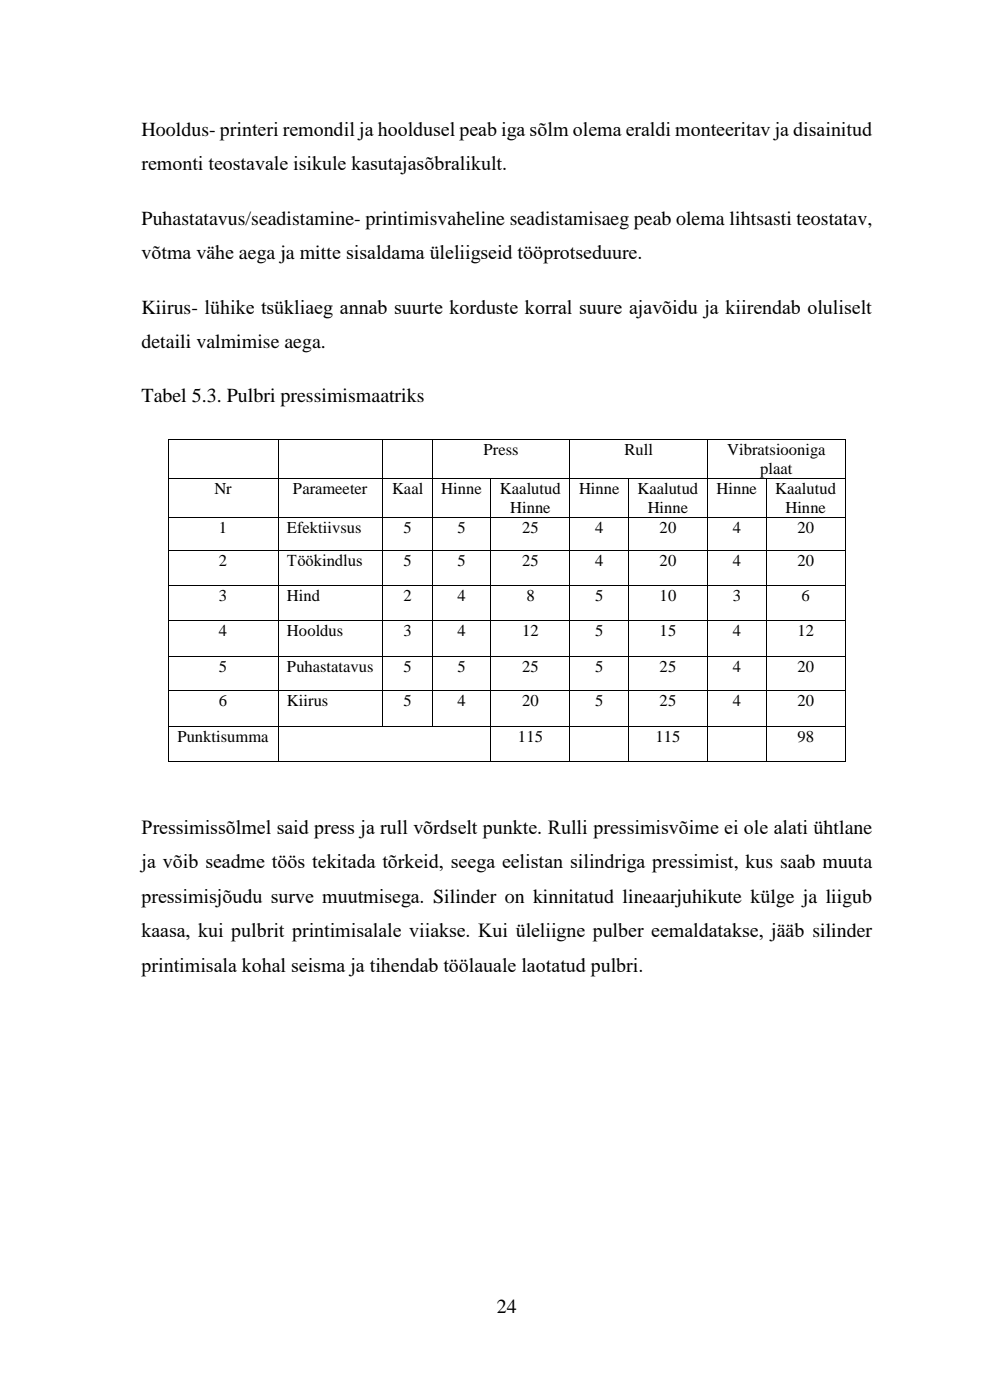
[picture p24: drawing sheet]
<svg xmlns="http://www.w3.org/2000/svg" width="210mm" height="297mm" viewBox="0 0 210 297" stroke-linecap="round" stroke-linejoin="round" font-family="sans-serif">
<defs><g id="words">
<g font-size="4.2">
<text x="30" y="28.9">Hooldus- printeri remondil ja hooldusel peab iga sõlm olema eraldi monteeritav ja disainitud</text>
<text x="30" y="36.2">remonti teostavale isikule kasutajasõbralikult.</text>
<text x="30" y="47.7">Puhastatavus/seadistamine- printimisvaheline seadistamisaeg peab olema lihtsasti teostatav,</text>
<text x="30" y="55">võtma vähe aega ja mitte sisaldama üleliigseid tööprotseduure.</text>
<text x="30" y="66.6">Kiirus- lühike tsükliaeg annab suurte korduste korral suure ajavõidu ja kiirendab oluliselt</text>
<text x="30" y="73.8">detaili valmimise aega.</text>
<text x="30" y="85.4">Tabel 5.3. Pulbri pressimismaatriks</text>
<text x="30" y="176.9">Pressimissõlmel said press ja rull võrdselt punkte. Rulli pressimisvõime ei ole alati ühtlane</text>
<text x="30" y="184.3">ja võib seadme töös tekitada tõrkeid, seega eelistan silindriga pressimist, kus saab muuta</text>
<text x="30" y="191.5">pressimisjõudu surve muutmisega. Silinder on kinnitatud lineaarjuhikute külge ja liigub</text>
<text x="30" y="198.9">kaasa, kui pulbrit printimisalale viiakse. Kui üleliigne pulber eemaldatakse, jääb silinder</text>
<text x="30" y="206.2">printimisala kohal seisma ja tihendab töölauale laotatud pulbri.</text>
<text x="105.4" y="278.7">24</text>
</g>
<g font-size="3.5">
<text x="102.6" y="96.5">Press</text>
<text x="132.5" y="96.5">Rull</text>
<text x="154.3" y="96.5">Vibratsiooniga</text>
<text x="161.3" y="100.5">plaat</text>
<text x="45.5" y="104.8">Nr</text>
<text x="62.2" y="104.8">Parameeter</text>
<text x="83.2" y="104.8">Kaal</text>
<text x="93.6" y="104.8">Hinne</text>
<text x="106.1" y="104.8">Kaalutud</text>
<text x="122.8" y="104.8">Hinne</text>
<text x="135.2" y="104.8">Kaalutud</text>
<text x="152" y="104.8">Hinne</text>
<text x="164.5" y="104.8">Kaalutud</text>
<text x="46.4" y="113">1</text>
<text x="60.9" y="113">Efektiivsus</text>
<text x="85.6" y="113">5</text>
<text x="97" y="113">5</text>
<text x="108.2" y="108.8">Hinne</text>
<text x="110.8" y="113">25</text>
<text x="126.3" y="113">4</text>
<text x="137.4" y="108.8">Hinne</text>
<text x="139.9" y="113">20</text>
<text x="155.4" y="113">4</text>
<text x="166.6" y="108.8">Hinne</text>
<text x="169.2" y="113">20</text>
<text x="46.4" y="120.1">2</text>
<text x="60.9" y="120.1">Töökindlus</text>
<text x="85.6" y="120.1">5</text>
<text x="97" y="120.1">5</text>
<text x="110.8" y="120.1">25</text>
<text x="126.3" y="120.1">4</text>
<text x="139.9" y="120.1">20</text>
<text x="155.4" y="120.1">4</text>
<text x="169.2" y="120.1">20</text>
<text x="46.4" y="127.5">3</text>
<text x="60.9" y="127.5">Hind</text>
<text x="85.6" y="127.5">2</text>
<text x="97" y="127.5">4</text>
<text x="111.7" y="127.5">8</text>
<text x="126.3" y="127.5">5</text>
<text x="139.9" y="127.5">10</text>
<text x="155.4" y="127.5">3</text>
<text x="170" y="127.5">6</text>
<text x="46.4" y="135">4</text>
<text x="60.9" y="135">Hooldus</text>
<text x="85.6" y="135">3</text>
<text x="97" y="135">4</text>
<text x="110.8" y="135">12</text>
<text x="126.3" y="135">5</text>
<text x="139.9" y="135">15</text>
<text x="155.4" y="135">4</text>
<text x="169.2" y="135">12</text>
<text x="46.4" y="142.6">5</text>
<text x="60.9" y="142.6">Puhastatavus</text>
<text x="85.6" y="142.6">5</text>
<text x="97" y="142.6">5</text>
<text x="110.8" y="142.6">25</text>
<text x="126.3" y="142.6">5</text>
<text x="139.9" y="142.6">25</text>
<text x="155.4" y="142.6">4</text>
<text x="169.2" y="142.6">20</text>
<text x="46.4" y="149.8">6</text>
<text x="60.9" y="149.8">Kiirus</text>
<text x="85.6" y="149.8">5</text>
<text x="97" y="149.8">4</text>
<text x="110.8" y="149.8">20</text>
<text x="126.3" y="149.8">5</text>
<text x="139.9" y="149.8">25</text>
<text x="155.4" y="149.8">4</text>
<text x="169.2" y="149.8">20</text>
<text x="37.6" y="157.4">Punktisumma</text>
<text x="109.9" y="157.4">115</text>
<text x="139" y="157.4">115</text>
<text x="169.2" y="157.4">98</text>
</g>
</g></defs>
<g fill="#000">
<path d="M35.7 93.1h.1v.1h-.1z" fill-rule="evenodd"/>
<path d="M35.7 93.1h.1v.1h-.1z" fill-rule="evenodd"/>
<path d="M58.9 93.1h.2v.1h-.2z" fill-rule="evenodd"/>
<path d="M81.1 93.1h.2v.1h-.2z" fill-rule="evenodd"/>
<path d="M91.6 93.1h.2v.1h-.2z" fill-rule="evenodd"/>
<path d="M120.8 93.1h.2v.1h-.2z" fill-rule="evenodd"/>
<path d="M150 93.1h.2v.1h-.2z" fill-rule="evenodd"/>
<path d="M179.2 93.1h.2v.1h-.2z" fill-rule="evenodd"/>
<path d="M179.2 93.1h.2v.1h-.2z" fill-rule="evenodd"/>
<path d="M35.7 101.4h.1v.1h-.1z" fill-rule="evenodd"/>
<path d="M35.7 109.7h.1v.1h-.1z" fill-rule="evenodd"/>
<path d="M35.7 116.7h.1v.2h-.1z" fill-rule="evenodd"/>
<path d="M58.9 101.4h.2v.1h-.2z" fill-rule="evenodd"/>
<path d="M58.9 109.7h.2v.1h-.2z" fill-rule="evenodd"/>
<path d="M58.9 116.7h.2v.2h-.2z" fill-rule="evenodd"/>
<path d="M81.1 101.4h.2v.1h-.2z" fill-rule="evenodd"/>
<path d="M81.1 109.7h.2v.1h-.2z" fill-rule="evenodd"/>
<path d="M81.1 116.7h.2v.2h-.2z" fill-rule="evenodd"/>
<path d="M91.6 101.4h.2v.1h-.2z" fill-rule="evenodd"/>
<path d="M91.6 109.7h.2v.1h-.2z" fill-rule="evenodd"/>
<path d="M91.6 116.7h.2v.2h-.2z" fill-rule="evenodd"/>
<path d="M104.1 101.4h.1v.1h-.1z" fill-rule="evenodd"/>
<path d="M104.1 109.7h.1v.1h-.1z" fill-rule="evenodd"/>
<path d="M104.1 116.7h.1v.2h-.1z" fill-rule="evenodd"/>
<path d="M120.8 101.4h.2v.1h-.2z" fill-rule="evenodd"/>
<path d="M120.8 109.7h.2v.1h-.2z" fill-rule="evenodd"/>
<path d="M120.8 116.7h.2v.2h-.2z" fill-rule="evenodd"/>
<path d="M133.2 101.4h.2v.1h-.2z" fill-rule="evenodd"/>
<path d="M133.2 109.7h.2v.1h-.2z" fill-rule="evenodd"/>
<path d="M133.2 116.7h.2v.2h-.2z" fill-rule="evenodd"/>
<path d="M150 101.4h.2v.1h-.2z" fill-rule="evenodd"/>
<path d="M150 109.7h.2v.1h-.2z" fill-rule="evenodd"/>
<path d="M150 116.7h.2v.2h-.2z" fill-rule="evenodd"/>
<path d="M162.5 101.4h.1v.1h-.1z" fill-rule="evenodd"/>
<path d="M162.5 109.7h.1v.1h-.1z" fill-rule="evenodd"/>
<path d="M162.5 116.7h.1v.2h-.1z" fill-rule="evenodd"/>
<path d="M179.2 101.4h.2v.1h-.2z" fill-rule="evenodd"/>
<path d="M179.2 109.7h.2v.1h-.2z" fill-rule="evenodd"/>
<path d="M179.2 116.7h.2v.2h-.2z" fill-rule="evenodd"/>
<path d="M35.7 124.1h.1v.2h-.1z" fill-rule="evenodd"/>
<path d="M35.7 131.6h.1v.2h-.1z" fill-rule="evenodd"/>
<path d="M35.7 139.2h.1v.1h-.1z" fill-rule="evenodd"/>
<path d="M58.9 124.1h.2v.2h-.2z" fill-rule="evenodd"/>
<path d="M58.9 131.6h.2v.2h-.2z" fill-rule="evenodd"/>
<path d="M58.9 139.2h.2v.1h-.2z" fill-rule="evenodd"/>
<path d="M81.1 124.1h.2v.2h-.2z" fill-rule="evenodd"/>
<path d="M81.1 131.6h.2v.2h-.2z" fill-rule="evenodd"/>
<path d="M81.1 139.2h.2v.1h-.2z" fill-rule="evenodd"/>
<path d="M91.6 124.1h.2v.2h-.2z" fill-rule="evenodd"/>
<path d="M91.6 131.6h.2v.2h-.2z" fill-rule="evenodd"/>
<path d="M91.6 139.2h.2v.1h-.2z" fill-rule="evenodd"/>
<path d="M104.1 124.1h.1v.2h-.1z" fill-rule="evenodd"/>
<path d="M104.1 131.6h.1v.2h-.1z" fill-rule="evenodd"/>
<path d="M104.1 139.2h.1v.1h-.1z" fill-rule="evenodd"/>
<path d="M120.8 124.1h.2v.2h-.2z" fill-rule="evenodd"/>
<path d="M120.8 131.6h.2v.2h-.2z" fill-rule="evenodd"/>
<path d="M120.8 139.2h.2v.1h-.2z" fill-rule="evenodd"/>
<path d="M133.2 124.1h.2v.2h-.2z" fill-rule="evenodd"/>
<path d="M133.2 131.6h.2v.2h-.2z" fill-rule="evenodd"/>
<path d="M133.2 139.2h.2v.1h-.2z" fill-rule="evenodd"/>
<path d="M150 124.1h.2v.2h-.2z" fill-rule="evenodd"/>
<path d="M150 131.6h.2v.2h-.2z" fill-rule="evenodd"/>
<path d="M150 139.2h.2v.1h-.2z" fill-rule="evenodd"/>
<path d="M162.5 124.1h.1v.2h-.1z" fill-rule="evenodd"/>
<path d="M162.5 131.6h.1v.2h-.1z" fill-rule="evenodd"/>
<path d="M162.5 139.2h.1v.1h-.1z" fill-rule="evenodd"/>
<path d="M179.2 124.1h.2v.2h-.2z" fill-rule="evenodd"/>
<path d="M179.2 131.6h.2v.2h-.2z" fill-rule="evenodd"/>
<path d="M179.2 139.2h.2v.1h-.2z" fill-rule="evenodd"/>
<path d="M35.7 146.4h.1v.2h-.1z" fill-rule="evenodd"/>
<path d="M35.7 154h.1v.2h-.1z" fill-rule="evenodd"/>
<path d="M58.9 146.4h.2v.2h-.2z" fill-rule="evenodd"/>
<path d="M58.9 154h.2v.2h-.2z" fill-rule="evenodd"/>
<path d="M81.1 146.4h.2v.2h-.2z" fill-rule="evenodd"/>
<path d="M81.1 154h.2v.2h-.2z" fill-rule="evenodd"/>
<path d="M81.3 154h.2v.2h-.2z" fill-rule="evenodd"/>
<path d="M91.6 146.4h.2v.2h-.2z" fill-rule="evenodd"/>
<path d="M91.6 154h.2v.2h-.2z" fill-rule="evenodd"/>
<path d="M91.8 154h.2v.2h-.2z" fill-rule="evenodd"/>
<path d="M104.1 146.4h.1v.2h-.1z" fill-rule="evenodd"/>
<path d="M104.1 154h.1v.2h-.1z" fill-rule="evenodd"/>
<path d="M120.8 146.4h.2v.2h-.2z" fill-rule="evenodd"/>
<path d="M120.8 154h.2v.2h-.2z" fill-rule="evenodd"/>
<path d="M133.2 146.4h.2v.2h-.2z" fill-rule="evenodd"/>
<path d="M133.2 154h.2v.2h-.2z" fill-rule="evenodd"/>
<path d="M150 146.4h.2v.2h-.2z" fill-rule="evenodd"/>
<path d="M150 154h.2v.2h-.2z" fill-rule="evenodd"/>
<path d="M162.5 146.4h.1v.2h-.1z" fill-rule="evenodd"/>
<path d="M162.5 154h.1v.2h-.1z" fill-rule="evenodd"/>
<path d="M179.2 146.4h.2v.2h-.2z" fill-rule="evenodd"/>
<path d="M179.2 154h.2v.2h-.2z" fill-rule="evenodd"/>
<path d="M35.7 161.4h.1v.2h-.1z" fill-rule="evenodd"/>
<path d="M35.7 161.4h.1v.2h-.1z" fill-rule="evenodd"/>
<path d="M58.9 161.4h.2v.2h-.2z" fill-rule="evenodd"/>
<path d="M81 161.4h.1v.2h-.1z" fill-rule="evenodd"/>
<path d="M91.5 161.4h.1v.2h-.1z" fill-rule="evenodd"/>
<path d="M104.1 161.4h.1v.2h-.1z" fill-rule="evenodd"/>
<path d="M120.8 161.4h.2v.2h-.2z" fill-rule="evenodd"/>
<path d="M133.2 161.4h.2v.2h-.2z" fill-rule="evenodd"/>
<path d="M150 161.4h.2v.2h-.2z" fill-rule="evenodd"/>
<path d="M162.5 161.4h.1v.2h-.1z" fill-rule="evenodd"/>
<path d="M179.2 161.4h.2v.2h-.2z" fill-rule="evenodd"/>
<path d="M179.2 161.4h.2v.2h-.2z" fill-rule="evenodd"/>
</g>
<g fill="none" stroke="#000" stroke-width=".21">
<path d="M35.7 93.2v8.2M35.8 93.2h23.1M59 93.2v8.2M59.1 93.2h22M81.2 93.2v8.2M81.3 93.2h10.3M91.7 93.2v8.2M91.8 93.2h29M120.9 93.2v8.2M121 93.2h29M150.1 93.2v8.2M150.2 93.2h29"/>
<path d="M179.3 93.2v8.2M35.7 101.5v8.2M35.7 109.8v6.9M35.7 116.9v7.2M35.8 101.4h23.1M35.8 109.7h23.1M35.8 116.8h23.1M59 101.5v8.2M59 109.8v6.9M59 116.9v7.2M59.1 101.4h22M59.1 109.7h22"/>
<path d="M59.1 116.8h22M81.2 101.5v8.2M81.2 109.8v6.9M81.2 116.9v7.2M81.3 101.4h10.3M81.3 109.7h10.3M81.3 116.8h10.3M91.7 101.5v8.2M91.7 109.8v6.9M91.7 116.9v7.2M91.8 101.4h12.3M91.8 109.7h12.3"/>
<path d="M91.8 116.8h12.3M104.2 101.5v8.2M104.2 109.8v6.9M104.2 116.9v7.2M104.2 101.4h16.6M104.2 109.7h16.6M104.2 116.8h16.6M120.9 101.5v8.2M120.9 109.8v6.9M120.9 116.9v7.2M121 101.4h12.2M121 109.7h12.2"/>
<path d="M121 116.8h12.2M133.3 101.5v8.2M133.3 109.8v6.9M133.3 116.9v7.2M133.4 101.4h16.6M133.4 109.7h16.6M133.4 116.8h16.6M150.1 101.5v8.2M150.1 109.8v6.9M150.1 116.9v7.2M150.2 101.4h12.3M150.2 109.7h12.3"/>
<path d="M150.2 116.8h12.3M162.6 101.5v8.2M162.6 109.8v6.9M162.6 116.9v7.2M162.6 101.4h16.6M162.6 109.7h16.6M162.6 116.8h16.6M179.3 101.5v8.2M179.3 109.8v6.9M179.3 116.9v7.2M35.7 124.3v7.3M35.7 131.8v7.4"/>
<path d="M35.7 139.3v7.1M35.8 124.2h23.1M35.8 131.7h23.1M35.8 139.3h23.1M59 124.3v7.3M59 131.8v7.4M59 139.3v7.1M59.1 124.2h22M59.1 131.7h22M59.1 139.3h22M81.2 124.3v7.3M81.2 131.8v7.4"/>
<path d="M81.2 139.3v7.1M81.3 124.2h10.3M81.3 131.7h10.3M81.3 139.3h10.3M91.7 124.3v7.3M91.7 131.8v7.4M91.7 139.3v7.1M91.8 124.2h12.3M91.8 131.7h12.3M91.8 139.3h12.3M104.2 124.3v7.3M104.2 131.8v7.4"/>
<path d="M104.2 139.3v7.1M104.2 124.2h16.6M104.2 131.7h16.6M104.2 139.3h16.6M120.9 124.3v7.3M120.9 131.8v7.4M120.9 139.3v7.1M121 124.2h12.2M121 131.7h12.2M121 139.3h12.2M133.3 124.3v7.3M133.3 131.8v7.4"/>
<path d="M133.3 139.3v7.1M133.4 124.2h16.6M133.4 131.7h16.6M133.4 139.3h16.6M150.1 124.3v7.3M150.1 131.8v7.4M150.1 139.3v7.1M150.2 124.2h12.3M150.2 131.7h12.3M150.2 139.3h12.3M162.6 124.3v7.3M162.6 131.8v7.4"/>
<path d="M162.6 139.3v7.1M162.6 124.2h16.6M162.6 131.7h16.6M162.6 139.3h16.6M179.3 124.3v7.3M179.3 131.8v7.4M179.3 139.3v7.1M35.7 146.6v7.4M35.7 154.2v7.2M35.8 146.5h23.1M35.8 154.1h23.1M59 146.6v7.4"/>
<path d="M59 154.2v7.2M59.1 146.5h22M59.1 154.1h22M81.2 146.6v7.4M81.3 146.5h10.3M81.5 154.1h10.1M91.7 146.6v7.4M91.8 146.5h12.3M92 154.1h12.1M104.2 146.6v7.4M104.2 154.2v7.2M104.2 146.5h16.6"/>
<path d="M104.2 154.1h16.6M120.9 146.6v7.4M120.9 154.2v7.2M121 146.5h12.2M121 154.1h12.2M133.3 146.6v7.4M133.3 154.2v7.2M133.4 146.5h16.6M133.4 154.1h16.6M150.1 146.6v7.4M150.1 154.2v7.2M150.2 146.5h12.3"/>
<path d="M150.2 154.1h12.3M162.6 146.6v7.4M162.6 154.2v7.2M162.6 146.5h16.6M162.6 154.1h16.6M179.3 146.6v7.4M179.3 154.2v7.2M35.8 161.5h23.1M59.1 161.5h45M104.2 161.5h16.6M121 161.5h12.2M133.4 161.5h16.6"/>
<path d="M150.2 161.5h12.3M162.6 161.5h16.6"/>
</g>
<use href="#words"/>
</svg>
